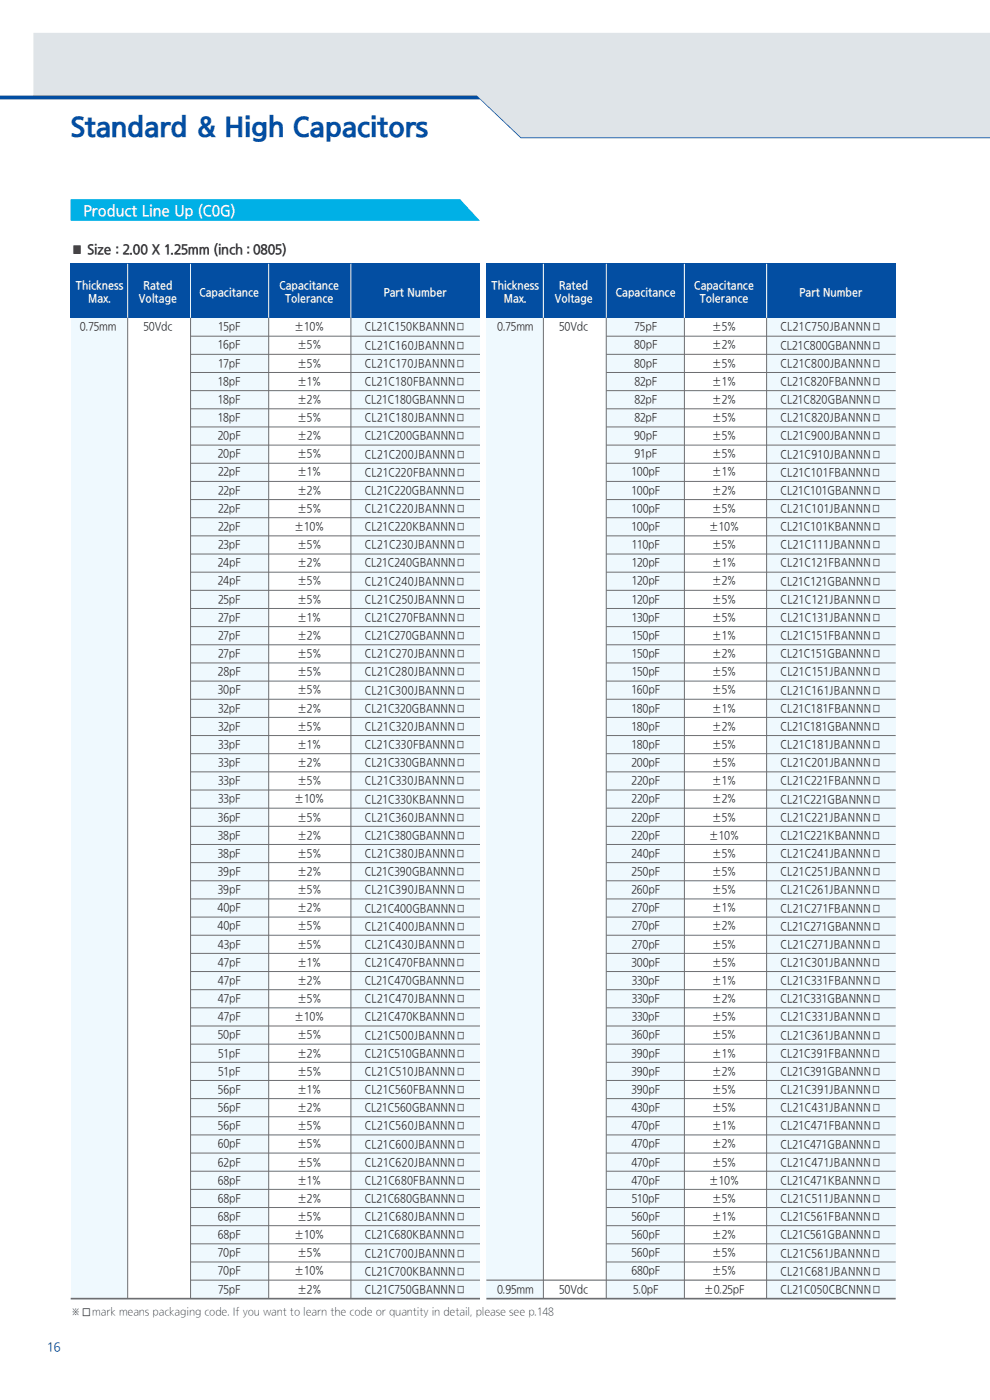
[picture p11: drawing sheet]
<svg xmlns="http://www.w3.org/2000/svg" width="210mm" height="297mm" viewBox="0 0 210 297" stroke-linecap="round" stroke-linejoin="round" font-family="sans-serif">
<defs><g id="words">
<text font-size="6.3" fill="#034ea2" x="15" y="29.2">Standard &amp; High Capacitors</text>
<text font-size="3.5" fill="#fff" x="17.7" y="46">Product Line Up (C0G)</text>
<text font-size="3.2" fill="#231f20" x="15" y="54.2">■ Size : 2.00 X 1.25mm (inch : 0805)</text>
<text font-size="2.8" fill="#231f20" x="17.1" y="279.5">□</text>
<text font-size="2.8" fill="#00377b" x="10" y="286.7">16</text>
<g font-size="2.6" fill="#fff">
<text x="16.1" y="61.5">Thickness</text>
<text x="18.7" y="64.3">Max.</text>
<text x="29.5" y="64.3">Voltage</text>
<text x="30.5" y="61.5">Rated</text>
<text x="42.3" y="63">Capacitance</text>
<text x="59.3" y="61.5">Capacitance</text>
<text x="60.5" y="64.3">Tolerance</text>
<text x="81.4" y="63">Part Number</text>
<text x="104.3" y="61.5">Thickness</text>
<text x="106.9" y="64.3">Max.</text>
<text x="117.7" y="64.3">Voltage</text>
<text x="118.6" y="61.5">Rated</text>
<text x="130.7" y="63">Capacitance</text>
<text x="147.3" y="61.5">Capacitance</text>
<text x="148.5" y="64.3">Tolerance</text>
<text x="169.6" y="63">Part Number</text>
</g>
<g font-size="2.6" fill="#231f20">
<text x="17" y="70.3">0.75mm</text>
<text x="30.4" y="70.3">50Vdc</text>
<text x="46.3" y="70.3">15pF</text>
<text x="62.4" y="70.3">±10%</text>
<text x="77.4" y="70.3">CL21C150KBANNN□</text>
<text x="105.5" y="70.3">0.75mm</text>
<text x="118.6" y="70.3">50Vdc</text>
<text x="134.6" y="70.3">75pF</text>
<text x="151" y="70.3">±5%</text>
<text x="165.6" y="70.3">CL21C750JBANNN□</text>
<text x="46.2" y="74.1">16pF</text>
<text x="46.3" y="78">17pF</text>
<text x="63" y="74.1">±5%</text>
<text x="63" y="78">±5%</text>
<text x="77.4" y="74.2">CL21C160JBANNN□</text>
<text x="134.5" y="74.1">80pF</text>
<text x="134.5" y="78">80pF</text>
<text x="151" y="74.1">±2%</text>
<text x="151" y="78">±5%</text>
<text x="165.6" y="74.2">CL21C800GBANNN□</text>
<text x="46.2" y="81.8">18pF</text>
<text x="63" y="81.8">±1%</text>
<text x="77.4" y="78">CL21C170JBANNN□</text>
<text x="77.4" y="81.9">CL21C180FBANNN□</text>
<text x="134.6" y="81.8">82pF</text>
<text x="151" y="81.8">±1%</text>
<text x="165.6" y="78">CL21C800JBANNN□</text>
<text x="165.6" y="81.9">CL21C820FBANNN□</text>
<text x="46.2" y="85.7">18pF</text>
<text x="46.2" y="89.5">18pF</text>
<text x="63" y="85.7">±2%</text>
<text x="63" y="89.5">±5%</text>
<text x="77.4" y="85.7">CL21C180GBANNN□</text>
<text x="77.4" y="89.6">CL21C180JBANNN□</text>
<text x="134.6" y="85.7">82pF</text>
<text x="134.6" y="89.5">82pF</text>
<text x="151" y="85.7">±2%</text>
<text x="151" y="89.5">±5%</text>
<text x="165.6" y="85.7">CL21C820GBANNN□</text>
<text x="165.6" y="89.6">CL21C820JBANNN□</text>
<text x="46.2" y="93.4">20pF</text>
<text x="63" y="93.4">±2%</text>
<text x="77.4" y="93.4">CL21C200GBANNN□</text>
<text x="134.5" y="93.4">90pF</text>
<text x="151" y="93.4">±5%</text>
<text x="165.6" y="93.4">CL21C900JBANNN□</text>
<text x="46.2" y="97.2">20pF</text>
<text x="46.3" y="101.1">22pF</text>
<text x="63" y="97.2">±5%</text>
<text x="63" y="101.1">±1%</text>
<text x="77.4" y="97.3">CL21C200JBANNN□</text>
<text x="77.4" y="101.1">CL21C220FBANNN□</text>
<text x="133.9" y="101.1">100pF</text>
<text x="134.6" y="97.2">91pF</text>
<text x="151" y="97.2">±5%</text>
<text x="151" y="101.1">±1%</text>
<text x="165.6" y="97.3">CL21C910JBANNN□</text>
<text x="165.6" y="101.1">CL21C101FBANNN□</text>
<text x="46.3" y="104.9">22pF</text>
<text x="63" y="104.9">±2%</text>
<text x="77.4" y="105">CL21C220GBANNN□</text>
<text x="133.9" y="104.9">100pF</text>
<text x="151" y="104.9">±2%</text>
<text x="165.6" y="105">CL21C101GBANNN□</text>
<text x="46.3" y="108.8">22pF</text>
<text x="46.3" y="112.6">22pF</text>
<text x="62.4" y="112.6">±10%</text>
<text x="63" y="108.8">±5%</text>
<text x="77.4" y="108.8">CL21C220JBANNN□</text>
<text x="77.4" y="112.7">CL21C220KBANNN□</text>
<text x="133.9" y="108.8">100pF</text>
<text x="133.9" y="112.6">100pF</text>
<text x="150.4" y="112.6">±10%</text>
<text x="151" y="108.8">±5%</text>
<text x="165.6" y="108.8">CL21C101JBANNN□</text>
<text x="165.6" y="112.7">CL21C101KBANNN□</text>
<text x="46.3" y="116.5">23pF</text>
<text x="63" y="116.5">±5%</text>
<text x="77.4" y="116.5">CL21C230JBANNN□</text>
<text x="134" y="116.5">110pF</text>
<text x="151" y="116.5">±5%</text>
<text x="165.6" y="116.5">CL21C111JBANNN□</text>
<text x="46.2" y="120.3">24pF</text>
<text x="46.2" y="124.2">24pF</text>
<text x="63" y="120.3">±2%</text>
<text x="63" y="124.2">±5%</text>
<text x="77.4" y="120.4">CL21C240GBANNN□</text>
<text x="77.4" y="124.2">CL21C240JBANNN□</text>
<text x="134" y="120.3">120pF</text>
<text x="134" y="124.2">120pF</text>
<text x="151" y="124.2">±2%</text>
<text x="151" y="120.3">±1%</text>
<text x="165.6" y="120.4">CL21C121FBANNN□</text>
<text x="165.6" y="124.2">CL21C121GBANNN□</text>
<text x="46.3" y="128">25pF</text>
<text x="46.3" y="131.9">27pF</text>
<text x="63" y="128">±5%</text>
<text x="63" y="131.9">±1%</text>
<text x="77.4" y="128.1">CL21C250JBANNN□</text>
<text x="77.4" y="131.9">CL21C270FBANNN□</text>
<text x="134" y="128">120pF</text>
<text x="134" y="131.9">130pF</text>
<text x="151" y="128">±5%</text>
<text x="151" y="131.9">±5%</text>
<text x="165.6" y="128.1">CL21C121JBANNN□</text>
<text x="165.6" y="131.9">CL21C131JBANNN□</text>
<text x="46.3" y="135.8">27pF</text>
<text x="63" y="135.8">±2%</text>
<text x="77.4" y="135.8">CL21C270GBANNN□</text>
<text x="134" y="135.8">150pF</text>
<text x="151" y="135.8">±1%</text>
<text x="165.6" y="135.8">CL21C151FBANNN□</text>
<text x="46.2" y="143.5">28pF</text>
<text x="46.3" y="139.6">27pF</text>
<text x="63" y="139.6">±5%</text>
<text x="63" y="143.5">±5%</text>
<text x="77.4" y="139.7">CL21C270JBANNN□</text>
<text x="77.4" y="143.5">CL21C280JBANNN□</text>
<text x="134" y="139.6">150pF</text>
<text x="134" y="143.5">150pF</text>
<text x="151" y="139.6">±2%</text>
<text x="151" y="143.5">±5%</text>
<text x="165.6" y="139.7">CL21C151GBANNN□</text>
<text x="165.6" y="143.5">CL21C151JBANNN□</text>
<text x="46.2" y="147.3">30pF</text>
<text x="63" y="147.3">±5%</text>
<text x="77.4" y="147.4">CL21C300JBANNN□</text>
<text x="134" y="147.3">160pF</text>
<text x="151" y="147.3">±5%</text>
<text x="165.6" y="147.4">CL21C161JBANNN□</text>
<text x="46.3" y="151.2">32pF</text>
<text x="46.3" y="155">32pF</text>
<text x="63" y="151.2">±2%</text>
<text x="63" y="155">±5%</text>
<text x="77.4" y="151.2">CL21C320GBANNN□</text>
<text x="77.4" y="155.1">CL21C320JBANNN□</text>
<text x="134" y="151.2">180pF</text>
<text x="134" y="155">180pF</text>
<text x="151" y="155">±2%</text>
<text x="151" y="151.2">±1%</text>
<text x="165.6" y="151.2">CL21C181FBANNN□</text>
<text x="165.6" y="155.1">CL21C181GBANNN□</text>
<text x="46.3" y="158.9">33pF</text>
<text x="63" y="158.9">±1%</text>
<text x="77.4" y="158.9">CL21C330FBANNN□</text>
<text x="134" y="158.9">180pF</text>
<text x="151" y="158.9">±5%</text>
<text x="165.6" y="158.9">CL21C181JBANNN□</text>
<text x="46.3" y="162.7">33pF</text>
<text x="46.3" y="166.6">33pF</text>
<text x="63" y="162.7">±2%</text>
<text x="63" y="166.6">±5%</text>
<text x="77.4" y="162.8">CL21C330GBANNN□</text>
<text x="77.4" y="166.6">CL21C330JBANNN□</text>
<text x="133.9" y="162.7">200pF</text>
<text x="134" y="166.6">220pF</text>
<text x="151" y="162.7">±5%</text>
<text x="151" y="166.6">±1%</text>
<text x="165.6" y="162.8">CL21C201JBANNN□</text>
<text x="165.6" y="166.6">CL21C221FBANNN□</text>
<text x="46.3" y="170.4">33pF</text>
<text x="62.4" y="170.4">±10%</text>
<text x="77.4" y="170.5">CL21C330KBANNN□</text>
<text x="134" y="170.4">220pF</text>
<text x="151" y="170.4">±2%</text>
<text x="165.6" y="170.5">CL21C221GBANNN□</text>
<text x="46.2" y="178.1">38pF</text>
<text x="46.2" y="174.3">36pF</text>
<text x="63" y="174.3">±5%</text>
<text x="63" y="178.1">±2%</text>
<text x="77.4" y="174.3">CL21C360JBANNN□</text>
<text x="77.4" y="178.2">CL21C380GBANNN□</text>
<text x="134" y="174.3">220pF</text>
<text x="134" y="178.1">220pF</text>
<text x="150.4" y="178.1">±10%</text>
<text x="151" y="174.3">±5%</text>
<text x="165.6" y="174.3">CL21C221JBANNN□</text>
<text x="165.6" y="178.2">CL21C221KBANNN□</text>
<text x="46.2" y="185.8">39pF</text>
<text x="46.2" y="182">38pF</text>
<text x="63" y="182">±5%</text>
<text x="63" y="185.8">±2%</text>
<text x="77.4" y="182">CL21C380JBANNN□</text>
<text x="77.4" y="185.9">CL21C390GBANNN□</text>
<text x="134" y="182">240pF</text>
<text x="134" y="185.8">250pF</text>
<text x="151" y="182">±5%</text>
<text x="151" y="185.8">±5%</text>
<text x="165.6" y="182">CL21C241JBANNN□</text>
<text x="165.6" y="185.9">CL21C251JBANNN□</text>
<text x="46.2" y="189.7">39pF</text>
<text x="63" y="189.7">±5%</text>
<text x="77.4" y="189.7">CL21C390JBANNN□</text>
<text x="134" y="189.7">260pF</text>
<text x="151" y="189.7">±5%</text>
<text x="165.6" y="189.7">CL21C261JBANNN□</text>
<text x="46.2" y="193.5">40pF</text>
<text x="46.2" y="197.4">40pF</text>
<text x="63" y="193.5">±2%</text>
<text x="63" y="197.4">±5%</text>
<text x="77.4" y="193.6">CL21C400GBANNN□</text>
<text x="77.4" y="197.4">CL21C400JBANNN□</text>
<text x="134" y="193.5">270pF</text>
<text x="134" y="197.4">270pF</text>
<text x="151" y="197.4">±2%</text>
<text x="151" y="193.5">±1%</text>
<text x="165.6" y="193.6">CL21C271FBANNN□</text>
<text x="165.6" y="197.4">CL21C271GBANNN□</text>
<text x="46.2" y="201.2">43pF</text>
<text x="63" y="201.2">±5%</text>
<text x="77.4" y="201.3">CL21C430JBANNN□</text>
<text x="134" y="201.2">270pF</text>
<text x="151" y="201.2">±5%</text>
<text x="165.6" y="201.3">CL21C271JBANNN□</text>
<text x="46.2" y="205.1">47pF</text>
<text x="46.2" y="208.9">47pF</text>
<text x="63" y="208.9">±2%</text>
<text x="63" y="205.1">±1%</text>
<text x="77.4" y="205.1">CL21C470FBANNN□</text>
<text x="77.4" y="209">CL21C470GBANNN□</text>
<text x="133.9" y="205.1">300pF</text>
<text x="134" y="208.9">330pF</text>
<text x="151" y="205.1">±5%</text>
<text x="151" y="208.9">±1%</text>
<text x="165.6" y="205.1">CL21C301JBANNN□</text>
<text x="165.6" y="209">CL21C331FBANNN□</text>
<text x="46.2" y="212.8">47pF</text>
<text x="63" y="212.8">±5%</text>
<text x="77.4" y="212.8">CL21C470JBANNN□</text>
<text x="134" y="212.8">330pF</text>
<text x="151" y="212.8">±2%</text>
<text x="165.6" y="212.8">CL21C331GBANNN□</text>
<text x="46.2" y="220.5">50pF</text>
<text x="46.2" y="216.7">47pF</text>
<text x="62.4" y="216.7">±10%</text>
<text x="63" y="220.5">±5%</text>
<text x="77.4" y="216.7">CL21C470KBANNN□</text>
<text x="77.4" y="220.6">CL21C500JBANNN□</text>
<text x="134" y="220.5">360pF</text>
<text x="134" y="216.7">330pF</text>
<text x="151" y="216.7">±5%</text>
<text x="151" y="220.5">±5%</text>
<text x="165.6" y="216.7">CL21C331JBANNN□</text>
<text x="165.6" y="220.6">CL21C361JBANNN□</text>
<text x="46.3" y="224.4">51pF</text>
<text x="63" y="224.4">±2%</text>
<text x="77.4" y="224.4">CL21C510GBANNN□</text>
<text x="134" y="224.4">390pF</text>
<text x="151" y="224.4">±1%</text>
<text x="165.6" y="224.4">CL21C391FBANNN□</text>
<text x="46.2" y="232.1">56pF</text>
<text x="46.3" y="228.2">51pF</text>
<text x="63" y="228.2">±5%</text>
<text x="63" y="232.1">±1%</text>
<text x="77.4" y="228.3">CL21C510JBANNN□</text>
<text x="77.4" y="232.1">CL21C560FBANNN□</text>
<text x="134" y="228.2">390pF</text>
<text x="134" y="232.1">390pF</text>
<text x="151" y="228.2">±2%</text>
<text x="151" y="232.1">±5%</text>
<text x="165.6" y="228.3">CL21C391GBANNN□</text>
<text x="165.6" y="232.1">CL21C391JBANNN□</text>
<text x="46.2" y="235.9">56pF</text>
<text x="46.2" y="239.8">56pF</text>
<text x="63" y="235.9">±2%</text>
<text x="63" y="239.8">±5%</text>
<text x="77.4" y="236">CL21C560GBANNN□</text>
<text x="77.4" y="239.8">CL21C560JBANNN□</text>
<text x="134" y="235.9">430pF</text>
<text x="134" y="239.8">470pF</text>
<text x="151" y="235.9">±5%</text>
<text x="151" y="239.8">±1%</text>
<text x="165.6" y="236">CL21C431JBANNN□</text>
<text x="165.6" y="239.8">CL21C471FBANNN□</text>
<text x="46.2" y="243.6">60pF</text>
<text x="63" y="243.6">±5%</text>
<text x="77.4" y="243.7">CL21C600JBANNN□</text>
<text x="134" y="243.6">470pF</text>
<text x="151" y="243.6">±2%</text>
<text x="165.6" y="243.7">CL21C471GBANNN□</text>
<text x="46.2" y="251.3">68pF</text>
<text x="46.2" y="247.5">62pF</text>
<text x="63" y="247.5">±5%</text>
<text x="63" y="251.3">±1%</text>
<text x="77.4" y="247.5">CL21C620JBANNN□</text>
<text x="77.4" y="251.4">CL21C680FBANNN□</text>
<text x="134" y="247.5">470pF</text>
<text x="134" y="251.3">470pF</text>
<text x="150.4" y="251.3">±10%</text>
<text x="151" y="247.5">±5%</text>
<text x="165.6" y="247.5">CL21C471JBANNN□</text>
<text x="165.6" y="251.4">CL21C471KBANNN□</text>
<text x="46.2" y="255.2">68pF</text>
<text x="63" y="255.2">±2%</text>
<text x="77.4" y="255.2">CL21C680GBANNN□</text>
<text x="134" y="255.2">510pF</text>
<text x="151" y="255.2">±5%</text>
<text x="165.6" y="255.2">CL21C511JBANNN□</text>
<text x="46.2" y="259">68pF</text>
<text x="46.2" y="262.9">68pF</text>
<text x="62.4" y="262.9">±10%</text>
<text x="63" y="259">±5%</text>
<text x="77.4" y="259.1">CL21C680JBANNN□</text>
<text x="77.4" y="262.9">CL21C680KBANNN□</text>
<text x="134" y="259">560pF</text>
<text x="134" y="262.9">560pF</text>
<text x="151" y="262.9">±2%</text>
<text x="151" y="259">±1%</text>
<text x="165.6" y="259.1">CL21C561FBANNN□</text>
<text x="165.6" y="262.9">CL21C561GBANNN□</text>
<text x="46.2" y="266.7">70pF</text>
<text x="63" y="266.7">±5%</text>
<text x="77.4" y="266.8">CL21C700JBANNN□</text>
<text x="134" y="266.7">560pF</text>
<text x="151" y="266.7">±5%</text>
<text x="165.6" y="266.8">CL21C561JBANNN□</text>
<text x="46.2" y="270.6">70pF</text>
<text x="46.3" y="274.4">75pF</text>
<text x="62.4" y="270.6">±10%</text>
<text x="63" y="274.4">±2%</text>
<text x="77.4" y="270.6">CL21C700KBANNN□</text>
<text x="77.4" y="274.5">CL21C750GBANNN□</text>
<text x="105.4" y="274.4">0.95mm</text>
<text x="118.6" y="274.4">50Vdc</text>
<text x="133.9" y="270.6">680pF</text>
<text x="134.3" y="274.4">5.0pF</text>
<text x="149.3" y="274.4">±0.25pF</text>
<text x="151" y="270.6">±5%</text>
<text x="165.6" y="270.6">CL21C681JBANNN□</text>
<text x="165.6" y="274.5">CL21C050CBCNNN□</text>
</g>
<g font-size="2.5" fill="#231f20">
<text x="15" y="279.3">※</text>
<text x="19.6" y="279.3">mark means packaging code. If you want to learn the code or quantity in detail, please see p.148</text>
</g>
</g></defs>
<path d="M7.1 7h202.9v22.2h-99.5l-8.9-8.3h-94.5z" fill="#dfe4e8"/>
<path d="M0 20.3h101.2l9.3 8.8h99.5v.2h-99.5l-8.7-8.2h-101.8z" fill="#034ea2"/>
<path d="M15 42.3h82.6l4.2 4.5h-86.8z" fill="#00b0e6"/>
<g fill="#eff9fe">
<path d="M15 67.4h12.1v208.1h-12.1z"/>
<path d="M40.4 67.4h16.6v208.1h-16.6z"/>
<path d="M74.4 67.4h27.4v208.1h-27.4z"/>
</g>
<path d="M15 56h86.8v11.4h-86.8z" fill="#034ea2"/>
<g fill="none" stroke="#6d6e71" stroke-width=".21">
<path d="M27.1 67.4v208.1M40.4 71.3h61.4M40.4 75.2h61.4M40.4 79h61.4M40.4 67.4v208.1M57 67.4v208.1M74.4 67.4v208.1M40.4 82.9h61.4M40.4 86.7h61.4M40.4 90.6h61.4M40.4 94.4h61.4M40.4 98.3h61.4"/>
<path d="M40.4 102.1h61.4M40.4 106h61.4M40.4 109.8h61.4M40.4 113.7h61.4M40.4 117.5h61.4M40.4 121.4h61.4M40.4 125.2h61.4M40.4 129.1h61.4M40.4 132.9h61.4M40.4 136.8h61.4M40.4 140.6h61.4M40.4 144.5h61.4"/>
<path d="M40.4 148.3h61.4M40.4 152.2h61.4M40.4 156h61.4M40.4 159.9h61.4M40.4 163.7h61.4M40.4 167.6h61.4M40.4 171.4h61.4M40.4 175.3h61.4M40.4 179.1h61.4M40.4 183h61.4M40.4 186.9h61.4M40.4 190.7h61.4"/>
<path d="M40.4 194.6h61.4M40.4 198.4h61.4M40.4 202.3h61.4M40.4 206.1h61.4M40.4 210h61.4M40.4 213.8h61.4M40.4 217.7h61.4M40.4 221.5h61.4M40.4 225.4h61.4M40.4 229.2h61.4M40.4 233.1h61.4M40.4 236.9h61.4"/>
<path d="M40.4 240.8h61.4M40.4 244.6h61.4M40.4 248.5h61.4M40.4 252.3h61.4M40.4 256.2h61.4M40.4 260h61.4M40.4 263.9h61.4M40.4 267.7h61.4M40.4 271.6h61.4"/>
</g>
<path d="M15 275.5h86.8" fill="none" stroke="#6d6e71" stroke-width=".35"/>
<path d="M27.1 56v11.4M40.4 56v11.4M57 56v11.4M74.4 56v11.4" fill="none" stroke="#fff" stroke-width=".21"/>
<g fill="#eff9fe">
<path d="M103.2 67.4h12.1v208.1h-12.1z"/>
<path d="M128.6 67.4h16.6v208.1h-16.6z"/>
<path d="M162.6 67.4h27.4v208.1h-27.4z"/>
</g>
<path d="M103.2 56h86.8v11.4h-86.8z" fill="#034ea2"/>
<g fill="none" stroke="#6d6e71" stroke-width=".21">
<path d="M115.3 67.4v208.1M128.6 71.3h61.4M128.6 75.2h61.4M128.6 79h61.4M128.6 67.4v208.1M145.2 67.4v208.1M162.6 67.4v208.1M128.6 82.9h61.4M128.6 86.7h61.4M128.6 90.6h61.4M128.6 94.4h61.4M128.6 98.3h61.4"/>
<path d="M128.6 102.1h61.4M128.6 106h61.4M128.6 109.8h61.4M128.6 113.7h61.4M128.6 117.5h61.4M128.6 121.4h61.4M128.6 125.2h61.4M128.6 129.1h61.4M128.6 132.9h61.4M128.6 136.8h61.4M128.6 140.6h61.4M128.6 144.5h61.4"/>
<path d="M128.6 148.3h61.4M128.6 152.2h61.4M128.6 156h61.4M128.6 159.9h61.4M128.6 163.7h61.4M128.6 167.6h61.4M128.6 171.4h61.4M128.6 175.3h61.4M128.6 179.1h61.4M128.6 183h61.4M128.6 186.9h61.4M128.6 190.7h61.4"/>
<path d="M128.6 194.6h61.4M128.6 198.4h61.4M128.6 202.3h61.4M128.6 206.1h61.4M128.6 210h61.4M128.6 213.8h61.4M128.6 217.7h61.4M128.6 221.5h61.4M128.6 225.4h61.4M128.6 229.2h61.4M128.6 233.1h61.4M128.6 236.9h61.4"/>
<path d="M128.6 240.8h61.4M128.6 244.6h61.4M128.6 248.5h61.4M128.6 252.3h61.4M128.6 256.2h61.4M128.6 260h61.4M128.6 263.9h61.4M128.6 267.7h61.4"/>
</g>
<path d="M103.2 271.6h86.8" fill="none" stroke="#6d6e71" stroke-width=".25"/>
<path d="M103.2 275.5h86.8" fill="none" stroke="#6d6e71" stroke-width=".35"/>
<path d="M115.3 56v11.4M128.6 56v11.4M145.2 56v11.4M162.6 56v11.4" fill="none" stroke="#fff" stroke-width=".21"/>
<use href="#words"/>
</svg>
